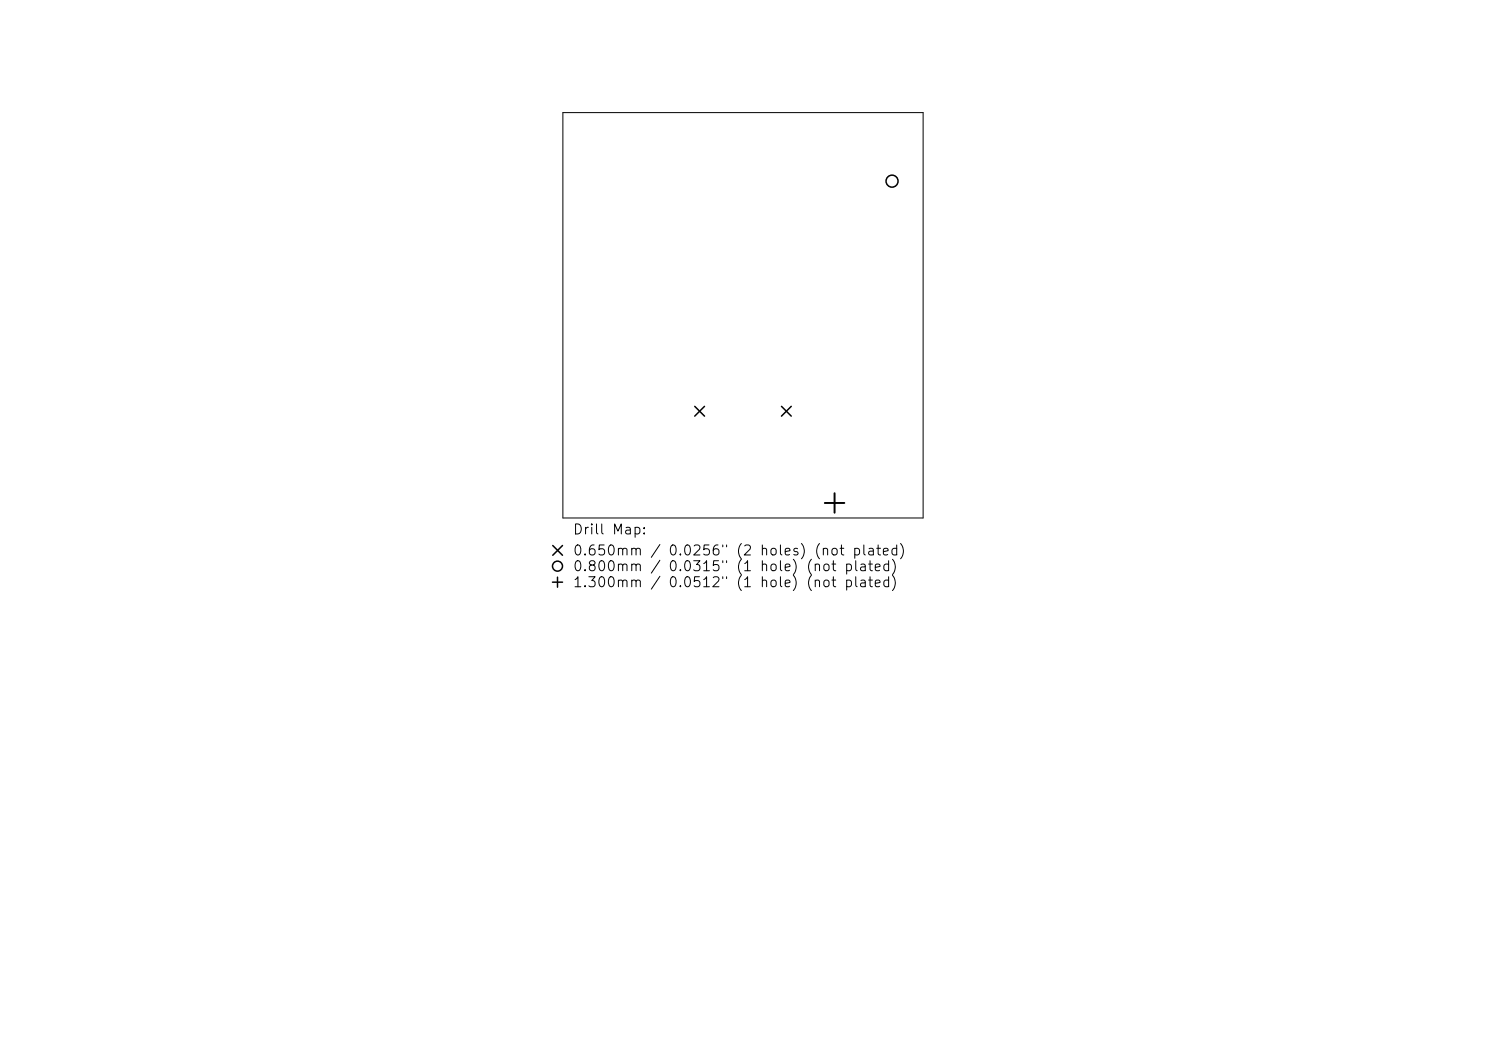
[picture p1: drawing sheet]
<svg xmlns="http://www.w3.org/2000/svg" width="297mm" height="210mm" viewBox="0 0 297 210" stroke-linecap="round" stroke-linejoin="round" font-family="sans-serif">
<defs><g id="words">
<g font-size="2">
<text x="114.4" y="107.3">Drill Map:</text>
<text x="114.4" y="111.5">0.650mm / 0.0256&quot; (2 holes) (not plated)</text>
<text x="114.4" y="114.6">0.800mm / 0.0315&quot; (1 hole) (not plated)</text>
<text x="114.4" y="117.8">1.300mm / 0.0512&quot; (1 hole) (not plated)</text>
</g>
</g></defs>
<path d="M112.5 22.5h72v81h-72z" fill="none" stroke="#000" stroke-width=".2"/>
<g fill="none" stroke="#000" stroke-width=".3">
<path d="M138.9 81.2l1.9 1.9M140.8 81.2l-1.9 1.9M156.2 81.2l1.9 1.9M158.1 81.2l-1.9 1.9M110.4 116.3h2M110.5 109l1.9 2M111.4 115.3v2M112.4 109l-1.9 2"/>
<circle cx="178.3" cy="36.2" r="1.2"/>
<circle cx="111.4" cy="113.1" r="1"/>
</g>
<path d="M166.8 98.6v3.9M164.9 100.5h3.9" fill="none" stroke="#000" stroke-width=".39"/>
<use href="#words"/>
</svg>
